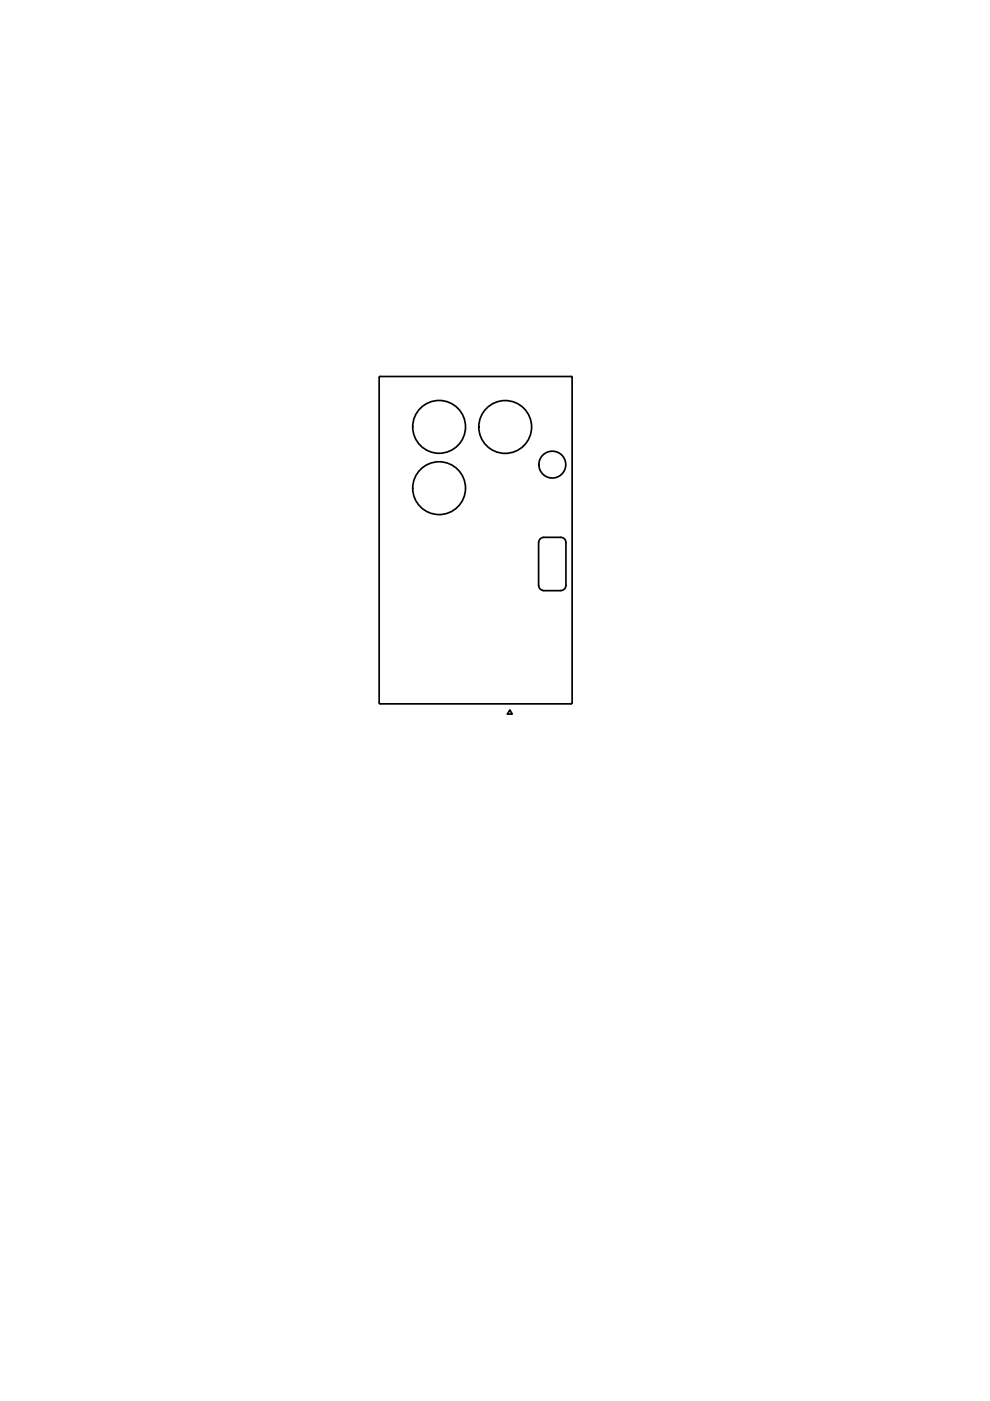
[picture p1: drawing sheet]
<svg xmlns="http://www.w3.org/2000/svg" width="210mm" height="297mm" viewBox="0 0 210 297" stroke-linecap="round" stroke-linejoin="round" font-family="sans-serif">
<!-- layer: Visible -->
<g fill="none" stroke="#000" stroke-width=".36">
<path d="M80.4 80l.1 69.2h40.6l.2-.2v-69M80.4 80l.2-.2h40.5l.2 .2M114.2 115v9.1M114.2 115a1.09 1.09 0 0 1 1.1-1.1h3.6a1.09 1.09 0 0 1 1.1 1.1v9.1a1.09 1.09 0 0 1-1.1 1.1M114.2 124.1a1.09 1.09 0 0 0 1.1 1.1M115.3 125.2h3.6M108.1 150.5l.5 .9h-1z"/>
<circle cx="93.1" cy="90.5" r="5.6"/>
<circle cx="107.1" cy="90.5" r="5.6"/>
<circle cx="117.1" cy="98.5" r="2.85"/>
<circle cx="93.1" cy="103.5" r="5.6"/>
</g>
</svg>
